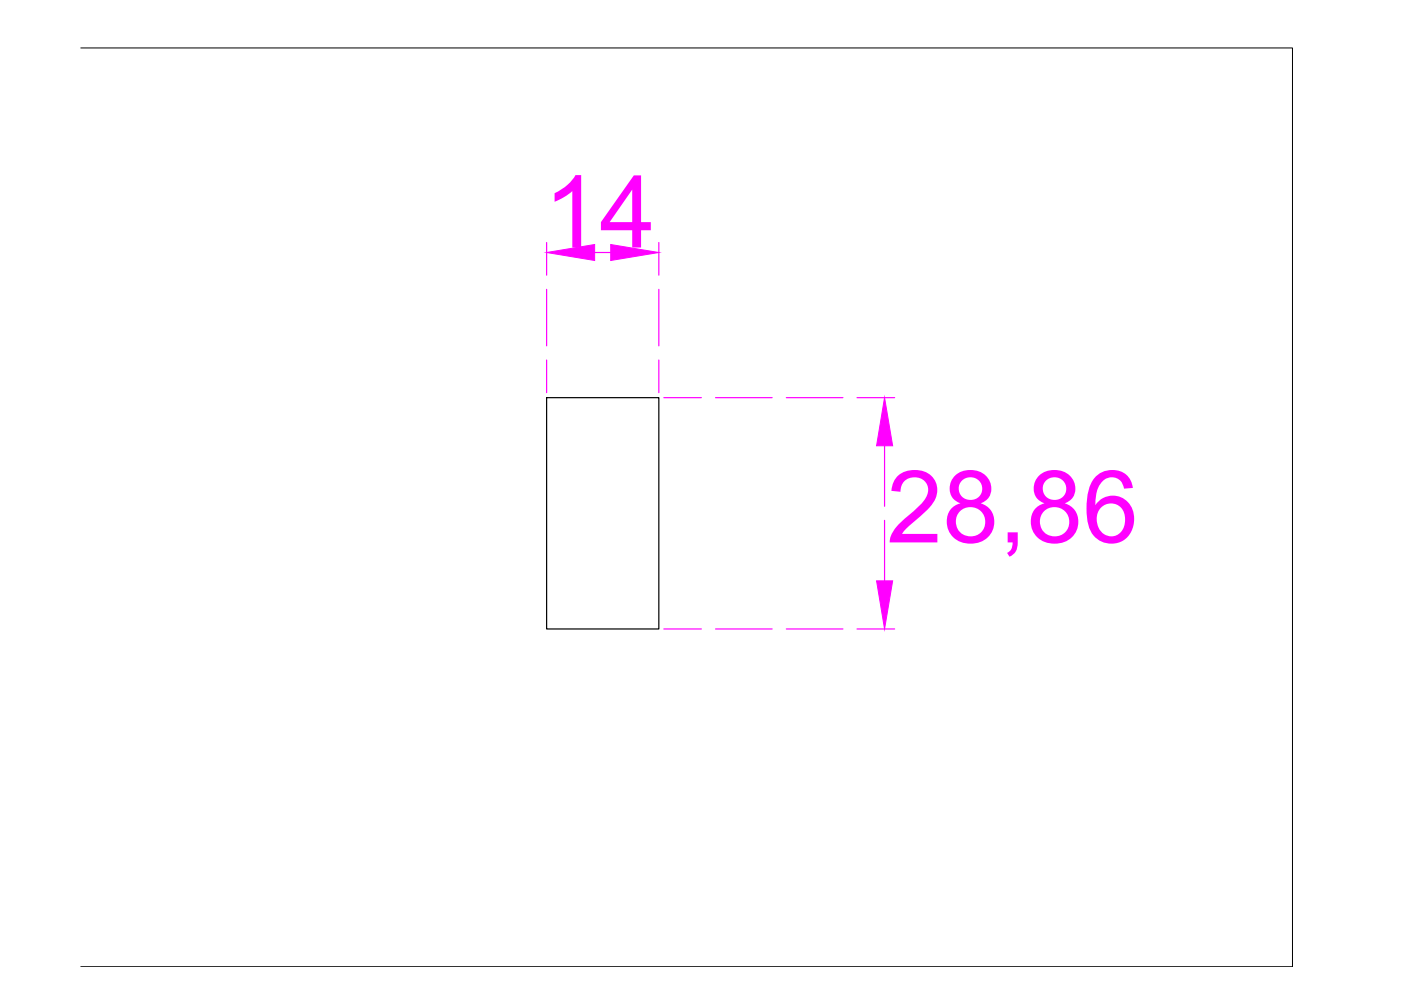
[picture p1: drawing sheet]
<svg xmlns="http://www.w3.org/2000/svg" width="297mm" height="210mm" viewBox="0 0 297 210" stroke-linecap="round" stroke-linejoin="round" font-family="sans-serif">
<defs><g id="words">
<g font-size="21.4" fill="#f0f">
<text x="115.3" y="52.5">14</text>
<text x="188" y="115">28,86</text>
</g>
</g></defs>
<!-- layer: 0 -->
<path d="M115.9 84.3h23.8v49.1h-23.8z" fill="none" stroke="#000" stroke-width=".25"/>
<g fill="none" stroke="#f0f" stroke-width=".25">
<path d="M115.9 51.4v6.9M126.1 53.5h3.4M139.7 51.4v6.9M115.9 61.3v12M115.9 76.3v7M139.7 61.3v12M139.7 76.3v7M140.7 84.3h8M151.7 84.3h12M166.7 84.3h12M181.7 84.3h8M187.5 94.5v12.8"/>
<path d="M187.5 110.3v12.9M140.7 133.4h8M151.7 133.4h12M166.7 133.4h12M181.7 133.4h8"/>
</g>
<g fill="#f0f" stroke="#f0f" stroke-width=".21">
<path d="M187.5 84.3l1.8 10.2h-3.4z"/>
<path d="M185.9 123.2h3.4l-1.8 10.2z"/>
<path d="M129.5 51.8l10.2 1.7-10.2 1.7z"/>
<path d="M115.9 53.5l10.2-1.7v3.4z"/>
</g>
<path d="M17.1 10.2h256.9v194.8h-256.9" fill="none" stroke="#000" stroke-width=".21"/>
<use href="#words"/>
</svg>
